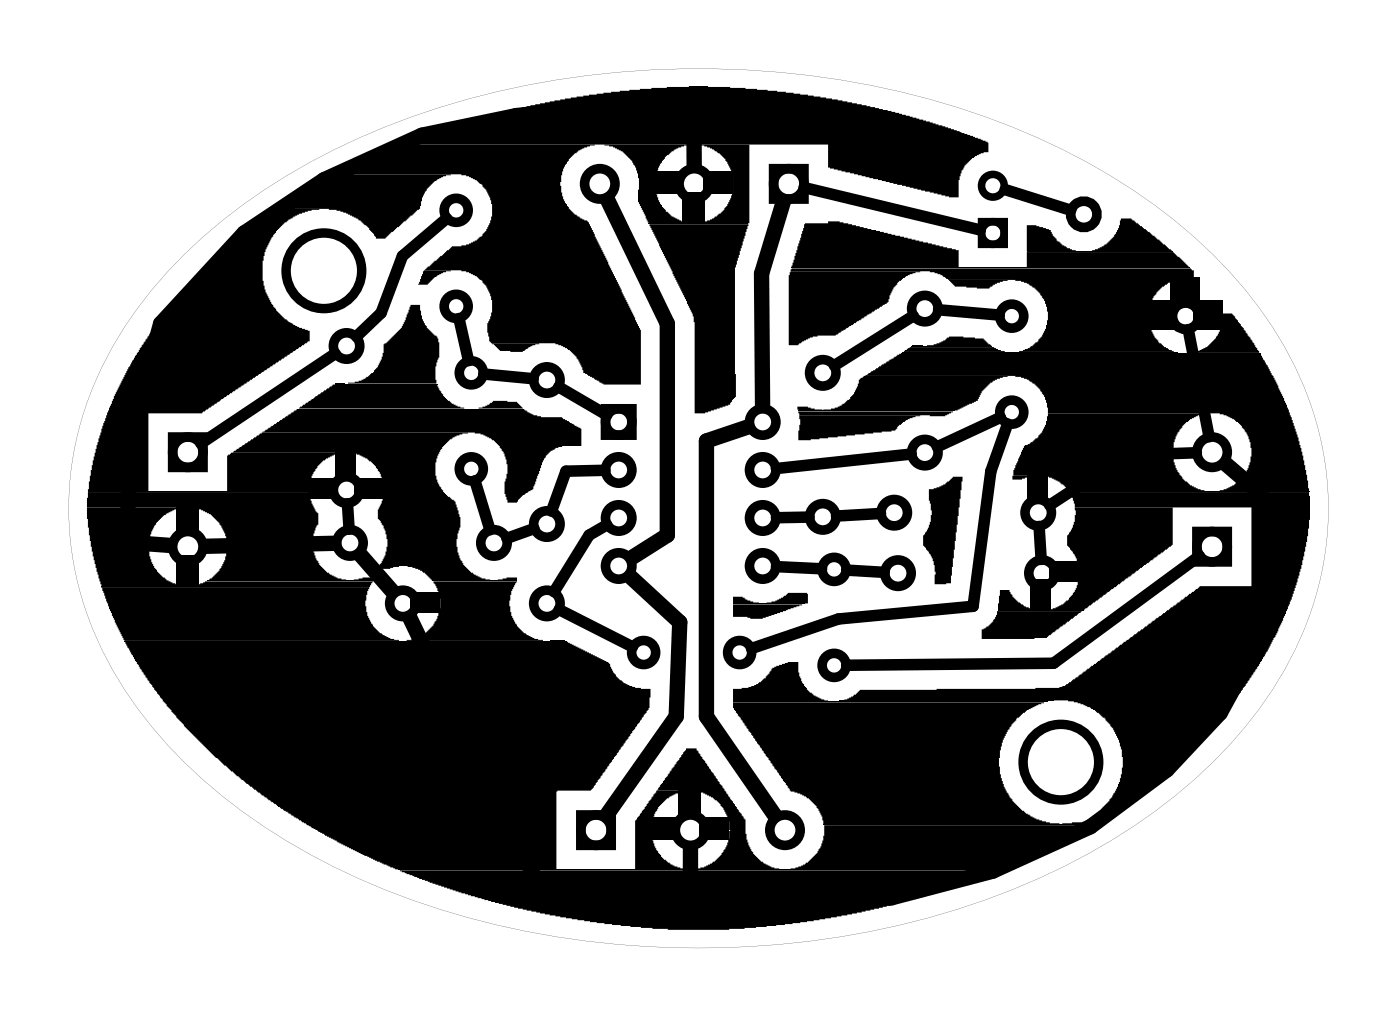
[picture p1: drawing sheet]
<svg xmlns="http://www.w3.org/2000/svg" width="74mm" height="54mm" viewBox="0 0 74 54" stroke-linecap="round" stroke-linejoin="round" font-family="sans-serif">
<g fill="#000">
<path d="M9.7 15.4l2.2-2.2h.1l1.3-1.1 1.4-1h2.2l-1.1 .2-.7 .5-.7 .8-.3 .6-.2 .6v1.1l.2 .6 .3 .6 .2 .3 .7 .6 .5 .4 .6 .1v.6l-4.7 3-.1 .2-.9 .6h-2.8v4.1h-3.2l.4-2.4 .9-2.6 1.4-2.6 1.2-1.7zM14.9 11l3-1.8h6l-.5 .1-.4 .3-.5 .5-.2 .3-.1 .7-.5 .3-.2 .3h-.1l-.6 .6h-.1l-.3 .3h-.5l-.4-.5-.4-.4-1.1-.5-.6-.1zM18 9.2l3.3-1.6h10.2l-.6 .2-.5 .3-.5 .6-.2 .6-.1 .5 .2 .7 .3 .6 .6 .4a.92 .92 0 0 1 .7 .8l2.5 5.2v2.8h-2l-1-.6-.1-.3-.3-.5-.5-.5-.6-.2h-3.4l-.1-.1-.1-.5v-.5l.2-.6v-.6l-.2-.6-.3-.4-.6-.4-.5-.2h-1.9l1.4-1.3 .9-.1 .4-.2 .5-.5 .3-.7v-.7l-.3-.8-.5-.5-.8-.3zM21.7 16.1h.5l.1 .6 .2 .5 .7 .7v1l-.2 .5 .1 .9h-4.7l.9-.3 .7-.6 .3-.7v-.5h.2l.8-.8zM22.4 14.3l1.5 .1h-.3l-.5 .2-.5 .5h-.5zM26 18.2h2.5l-.3 .1-.5 .3h-.7h-.6zM32 7.6h4.5l-.6 .2-.6 .4-.4 .5-.2 .7v.7l.3 .9 .5 .5 .5 .2 .5 .1h-2.2l-.5-1.1v-1.3l-.2-.6-.7-.8-.5-.2zM34.4 11.9h5.2l-.7 2.3v6.8l-.4 .5-1.2 .4h-.5l-.1-5.2zM34.6 9.1h1.5v1.2h-1.5zM36.1 10.2h1.2v1.6h-1.2zM21.4 7.6l3.7-1.3 4.2-1 4-.5 4.2-.2 2.6 .1 2.7 .3 4.2 .8 2.9 .8 2.3 .8 .1 .1v.6h-.3l-.4 .2-.6 .5-.3 .7v.9h-.5l-6.3-1.5h-.1v-1.3zM37 7.6h2.7v4.2h-2.7l.6-.1 .5-.4 .4-.4 .3-.7v-.9l-.4-.9-.6-.5z"/>
<path d="M37.2 9.1h1.6v1.2h-1.6zM41.8 14.4h6.9l-.6 .1-.5 .4-.3 .3-.4 .9-1 .5-1.6 1.1-1.3 .1-.6 .3-.2 .2h-.5zM41.8 14.3l21.2-.1 .2 .1v.5h-.7l-.7 .2-.6 .5-.4 .6v1l.3 .8 .5 .5 .5 .2h-8.2l.6-.2 .4-.3 .5-.7 .1-.5v-.4l-.3-.7-.5-.6-.4-.2-.6-.2h-3.5l-.4-.3-.6-.1h-7.4zM42.5 11.9l1.9-.2 6.2 1.5h.1v1h-8.8zM43.6 21.7l.7-.1 .6-.4 .5-.7v-.4l.3-.2h7.6l-.5 .1-.4 .2-.5 .5-.2 .5-1 .5zM45.8 19.8l1.8-1.1h19.1l.9 1.7 .8 1.7 .6 2 .3 1.9h-4.8l.8-.3 .4-.4 .4-.5 .1-.6v-.8l-.2-.5-.5-.6-.8-.4h-9.2l-.1-.6-.4-.7-.6-.5-.4-.2zM47.9 18.5l.2-.1h4.5l.6 .2h-5.4zM48.3 18.3h.5zM50.2 14.8l3.1 .1-.5 .1-.4 .3h-.7l-1.2-.1zM49.1 18.3l.6-.1 .5-.4h.8l1 .1 .5 .4zM54.3 11.9h.5l.8 .3 .1 .3 .3 .3 .5 .3 .4 .2h-2.6zM54.3 13.3h7.8l.8 .9h-8.6z"/>
<path d="M59.3 11.6h.6l2.1 1.7h-4.2l.6-.3 .6-.5 .2-.4zM60.7 15.9h1.6v1.6h-1.6zM61.9 14.7h1.6v1.5h-1.6zM63.1 15.9h1.6v1.6h-1.6zM64.7 16.6h.5l.2 .1 1 1.5 .2 .5h-3.4l.7-.3 .4-.5 .3-.6zM4.6 26.9h5.1l-.9 .3-.5 .5-.4 .7v.7l.1 .6 .5 .7 .6 .5 .6 .1h-4.3l-.6-2.1zM4.7 26h11.7l.1 .6 .2 .5 .1 .1v.6l-.1 .1-.2 .6v.4l.2 .6 .2 .4 .4 .4 .6 .3 .4 .1h-7.2l.6-.6 .3-.9-.1-1-.3-.5-.4-.5-.6-.2-.4-.1h-5.6zM5.4 31.1h14.1l-.1 .4-.1 .6 .1 .5 .2 .4 .6 .6 .9 .3h-14.5l-.5-1zM6.6 34h23.5l1.7 .9a.72 .72 0 0 1 .6 .6l.4 .5 .5 .3 .6 .2h.5v1l-3.1 4.3-1.9 .1v4.1h-8.5l-1.5-.7h-.1l-2.8-1.5-2.3-1.5-.1-.1-1.1-.7-.1-.2h-.1l-.2-.2h-.1l-.2-.3h-.1l-2.5-2.4v-.1l-.9-.9-1.4-2zM9.3 26.8h1.2v1.5h-1.2zM9.3 29.4h1.2v1.6h-1.2zM10.1 31h.3l.5-.2h8.8l-.1 .2z"/>
<path d="M12 24.1l.2-.1h5.9l-.8 .3-.5 .4-.4 .6v.7h-4.4zM12.3 23.9l1.5-1h11l-.8 .2-.6 .6-.4 .8v.7l.2 .5 .5 .6 .4 .2 .2 .5 .1 .4v.5l-.2 .3v.7l.2 .7 .5 .7 .6 .3 .4 .1h-3.1l-.3-.4-.7-.3h-1.7l.3-.6 .1-.5-.1-.8-.3-.5-.1-.1v-.5l.3-.7v-.7l-.2-.5-.2-.4-.8-.6-.5-.1zM13.9 22.8l1.8-1.1h12.1l.4 .3 .4 .1h1.1l.7 .4 .3 .1 .1 1h-1.1l-.6 .3-.3 .4-.4 1a.73 .73 0 0 1-.6 .8l-.4 .3v.2h-.5l-.2-.5v-.6l.2-.4v-.5l-.2-.6-.6-.7-.7-.4zM16.3 25.3h1.6v1.1h-1.6zM15.8 21.6l1.8-1.3h5.5l.1 .4 .5 .5 .9 .4zM17.8 23.9h1.1v1.5h-1.1zM17.8 20.2l.5 .1zM18.7 25.3h1.6v1.1h-1.6zM18.7 30.7l1-.1v.1zM20.1 30h1l-1 .1zM21.7 31.3h1.6v1.1h-1.6zM22.9 30.8h4.5l-.4 .7v.6l.1 .5 .3 .6 .3 .3 .6 .3 .4 .1h-7.2l.6-.1 .4-.2 .4-.5 .2-.4 .2-.5v-.5l-.2-.6z"/>
<path d="M25.3 21.6l.4-.1 .4-.3h.8l.5 .1 .3 .3zM26.3 30.7l1.1-.1v.1zM29.1 33.9h.8zM36.3 39.6h.6l.3 .6 .1 .1 .3 .5 .2 .1 .3 .6 .1 .1 .4 .7 .9 1.1v1l.4 .8 .5 .5 .8 .3h-4.3l.8-.3 .5-.5 .3-.5 .1-.8v-.4l-.3-.7-.6-.6-.5-.3-.5-.1h-1.9zM38.8 31.6h.5l.3 .2 .6 .1h-1.4zM38.8 32h3.6l-2 .7h-.7l-.1-.1h-.8zM38.8 37.2h16.4l-.9 .4-.5 .4v.1l-.5 .5-.3 .9a3.3 3.3 0 0 0 0 1.7l.4 1 .7 .7 .7 .5 1.3 .2h-12.5l-.1-.4-.3-.5-.5-.6-.9-.3-.2-.4-.2-.1-.3-.5-.1-.1-.3-.6-.2-.1-.3-.5-.1-.2-.3-.5-.2-.1-.4-.7-.4-.4zM40.6 31.9l.4-.1 .6-.3 .1-.1h1.1v.5zM38.8 36.5h.4l.7-.2 .6-.4 .4-.6 .8-.3h.5l.1 .8 .4 .7 .4 .3 .7 .3h-5zM42.2 21.5h.6l.7 .2h-1.3zM42.2 21.8h8.2l-.4 .2h-.8h-6.9zM42.3 22h6.4h-.3l-.5 .2-.4 .3-.1 .3h-.2l-4.3 .5h-.7v-.5l.1-.3z"/>
<path d="M49.2 25.9h.2l.6-.3 .4-.4h.5l-.6 5.7h-.8v-.6l-.1-.6-.2-.5-.4-.3v-.6l.4-.4 .1-.6v-.7l-.1-.1zM52.8 32.3l4.4 .1-1.5 1.1-.3 .3h-3.5v-.5l.4-.1 .3-.3 .2-.4zM52.9 31.2h.5l.2 .4 .3 .3 .4 .2 .5 .2h-2zM53.6 25.2h.9h-.2l-.2 .2h-.5zM54.3 25.1h1.1v1.5h-1.1zM54.5 30.7h1.1v1.6h-1.1zM55.5 21.9h8.2l-.7 .3-.4 .3-.4 .6-.1 .6v.8l.3 .6 .6 .6 .7 .3h-7.2l-.1-.2-.3-.3-.7-.3h-1.8v-.3l.4-.8a.71 .71 0 0 1 .6-.7l.5-.5 .3-.4zM55.5 29.7h1.6v1.1h-1.6zM44.7 37l.4-.1 .4-.4 10.6-.1 .3-.1 .4-.4 .2-.1 .7-.6 1.1-.6 .1-.2 .8-.5 .5-.5 .3-.1 .7-.6 .2-.1 .6-.5 .2-.1 1.3-1h2.7v-4.1h-9.3l-.1-.6-.2-.3h12.7v1.5l-.1 .9-.5 2.4-1.1 2.6-1 1.8-.9 1.5-.2 .1-.9 1.1-2.1 2.3h-.1l-.4 .4h-.1l-.2 .3-.9 .6-.2 .2-1.8 1.3h-.5v-.2l.6-.6 .4-.8 .1-.8v-.9l-.5-1.2-.4-.4v-.1l-.6-.4-.6-.3-.8-.2zM56.9 26.9h5.2v1.9l-4.7 3.5h-1.9l.7-.3 .3-.2 .5-.8 .1-.6-.1-.7-.2-.5-.3-.3v-.6l.2-.2 .2-.5zM21.2 46.1h31.6l-4 1.4-2.3 .6-2.2 .4-2 .3-2.9 .4h-4.1l-3.7-.4-3.7-.6-3.5-.9-2.2-.8zM34.4 43.3h1.5v1.2h-1.5z"/>
<path d="M34.7 41.8h1.7l-.7 .2-.4 .2-.5 .5-.3 .9v.7l.3 .8 .7 .6 .8 .3h-2.7v-2.6l.5-.6zM35.9 41.7h1.2v1.6h-1.2zM37 43.3h1.6v1.2h-1.6zM43.6 43.7h13.6v.2l-2.7 1.4h-.1l-1.4 .7h-11.2l.8-.3 .7-.6 .3-.6zM56.2 43.6l1-.1v.1z"/>
<path d="M9 14.2a33.5 33.5 0 0 1 16.1-9 46.2 46.2 0 0 1 30 2.2 28.5 28.5 0 0 1 12.1 9.7 17.1 17.1 0 0 1 0 19.6 28.5 28.5 0 0 1-12.1 9.7 45.8 45.8 0 0 1-36.3 0 28.5 28.5 0 0 1-12.1-9.7 17.1 17.1 0 0 1 0-19.6l1.1-1.5zM9 14.2a18.3 18.3 0 0 0-5.3 14.4 19.6 19.6 0 0 0 6.6 12.3 36.9 36.9 0 0 0 19.4 8.7 45 45 0 0 0 27.3-4.1 26.4 26.4 0 0 0 11.1-10.3 17 17 0 0 0-.9-18.1 28.5 28.5 0 0 0-12.1-9.7 45.8 45.8 0 0 0-36.3 0 30.7 30.7 0 0 0-9.8 6.8z"/>
</g>
<g fill="none" stroke="#000" stroke-width=".05">
<path d="M34.3 11.8h5.3M41.9 14.2h21.1M47.7 18.7h19M47.7 18.6h14.6M48.2 18.3h4.3M54.3 13.3h7.8M4.7 26h11.7M5.4 31h14.2M6.6 33.9h23.4M11 30.7h8.7M15.7 21.6h12M17.7 20.3h5.4"/>
<path d="M22.9 30.7h4.5M38.8 32h3.8M38.8 37.1h16.7M42.2 21.7h8.3M44.4 37.1h11.4M52.8 32.3h4.5M56.6 26h12.7M21.1 46h31.8M43.6 43.6h13.6"/>
</g>
<circle cx="31.5" cy="6.3" r=".95" fill="#000"/>
<g fill="none" stroke="#000" stroke-width=".51">
<path d="M40.9 8.9h1.6v1.6h-1.6zM9.1 23.1h1.6v1.6h-1.6zM32 21.6h1.4v1.4h-1.4zM63.3 28.1h1.6v1.6h-1.6zM30.7 43.1h1.6v1.6h-1.6z"/>
<circle cx="18.3" cy="18.3" r=".7"/>
<circle cx="24.1" cy="16.2" r=".64"/>
<circle cx="24.1" cy="11.1" r=".64"/>
<circle cx="24.9" cy="19.7" r=".64"/>
<circle cx="31.7" cy="9.7" r=".8"/>
<circle cx="36.7" cy="9.7" r=".8"/>
<circle cx="41.7" cy="9.7" r=".8"/>
<circle cx="43.5" cy="19.7" r=".7"/>
<circle cx="48.9" cy="16.3" r=".7"/>
<circle cx="53.5" cy="16.7" r=".64"/>
<circle cx="57.4" cy="11.3" r=".7"/>
<circle cx="62.7" cy="16.7" r=".7"/>
<circle cx="9.9" cy="23.9" r=".8"/>
<circle cx="9.9" cy="28.9" r=".8"/>
<circle cx="18.3" cy="25.9" r=".7"/>
<circle cx="18.5" cy="28.7" r=".7"/>
<circle cx="21.3" cy="31.9" r=".7"/>
<circle cx="24.9" cy="24.8" r=".64"/>
<circle cx="26.1" cy="28.7" r=".7"/>
<circle cx="28.9" cy="31.9" r=".7"/>
<circle cx="28.9" cy="20.1" r=".7"/>
<circle cx="28.9" cy="27.7" r=".7"/>
<circle cx="32.7" cy="24.9" r=".7"/>
<circle cx="32.7" cy="30" r=".7"/>
<circle cx="32.7" cy="27.4" r=".7"/>
<circle cx="32.7" cy="22.3" r=".7"/>
<circle cx="34.1" cy="34.5" r=".64"/>
<circle cx="39.1" cy="34.5" r=".64"/>
<circle cx="40.4" cy="24.9" r=".7"/>
<circle cx="40.4" cy="27.4" r=".7"/>
<circle cx="40.4" cy="30" r=".7"/>
<circle cx="40.4" cy="22.3" r=".7"/>
<circle cx="43.5" cy="27.3" r=".7"/>
<circle cx="44.1" cy="30.1" r=".64"/>
<circle cx="44.1" cy="35.2" r=".64"/>
<circle cx="47.3" cy="27.1" r=".7"/>
<circle cx="47.5" cy="30.3" r=".7"/>
<circle cx="48.9" cy="23.9" r=".7"/>
<circle cx="53.5" cy="21.8" r=".64"/>
<circle cx="54.9" cy="27.1" r=".7"/>
<circle cx="55.1" cy="30.3" r=".7"/>
<circle cx="64.1" cy="23.9" r=".8"/>
<circle cx="64.1" cy="28.9" r=".8"/>
<circle cx="31.5" cy="43.9" r=".8"/>
<circle cx="36.5" cy="43.9" r=".8"/>
<circle cx="41.5" cy="43.9" r=".8"/>
</g>
<g fill="none" stroke="#000" stroke-width=".4">
<path d="M51.9 11.7h1.2v1.2h-1.2z"/>
<circle cx="52.5" cy="12.3" r=".6"/>
<circle cx="52.5" cy="9.8" r=".6"/>
</g>
<g fill="none" stroke="#000" stroke-width=".5">
<circle cx="17.1" cy="14.3" r="2"/>
<circle cx="56.1" cy="40.3" r="2"/>
</g>
<g fill="none" stroke="#000" stroke-width=".61">
<path d="M17.7 18.7l-7.1 4.8M23.6 11.6l-2.3 2-1.1 3-1.3 1.2M24.3 16.9l.5 2.2M25.6 19.8l2.6 .2M42.5 9.9l9.4 2.3M48.3 16.7l-4.1 2.6M49.7 16.4l3.2 .3M53.2 10l3.5 1.1M62.9 17.4l1.1 5.7M18.4 26.7l.1 1.3M25.1 25.4l.8 2.6M28.3 28l-1.5 .5"/>
<path d="M29.6 20.5l2.5 1.5M29.6 32.3l3.9 1.9M32 24.9h-2l-.8 2.1M32.1 27.8l-.9 .5-1.9 3M41.1 30l2.4 .1M42.8 27.4h-1.7M44.8 30.2l2 .1M46.6 27.2l-2.3 .1M48.2 24l-7.1 .8M52.9 22.1l-3.3 1.5M53.3 22.4l-.9 2.5-.9 7.2-7.1 .7-4.6 1.5M55 27.9l.1 1.7"/>
<path d="M63.3 24l-3.7 .1-4.1 2.6M63.5 29.4l-7.7 5.7-11 .1"/>
</g>
<path d="M32.2 10.6l3.1 6.5v11.2l-1.8 1.2M36.7 8.8v-1.8l-4.4-1.4-5 .5-5 1.1-5.1 2.3-4.3 2.8-4.4 4.8-1.6 5.9-.2 5.7 2.3 .2M41.5 10.7l-1.2 3.8 .1 7M17.7 28.8l-6.8 .1M19.1 29.4l1.6 1.9M21.7 32.7l6.8 14.2 8 .2M33.4 30.5l2.6 2.4-.2 5-3.7 5.2M39.5 22.6l-2.1 .7v14.6l3.6 5.2M64.9 24.6l1.8 1.6v7.6l-2.1 3.9-2.9 3-4 3-5.2 2.4-5.3 1.4-10.7-.4M36.5 44.9v2.2" fill="none" stroke="#000" stroke-width=".81"/>
</svg>
